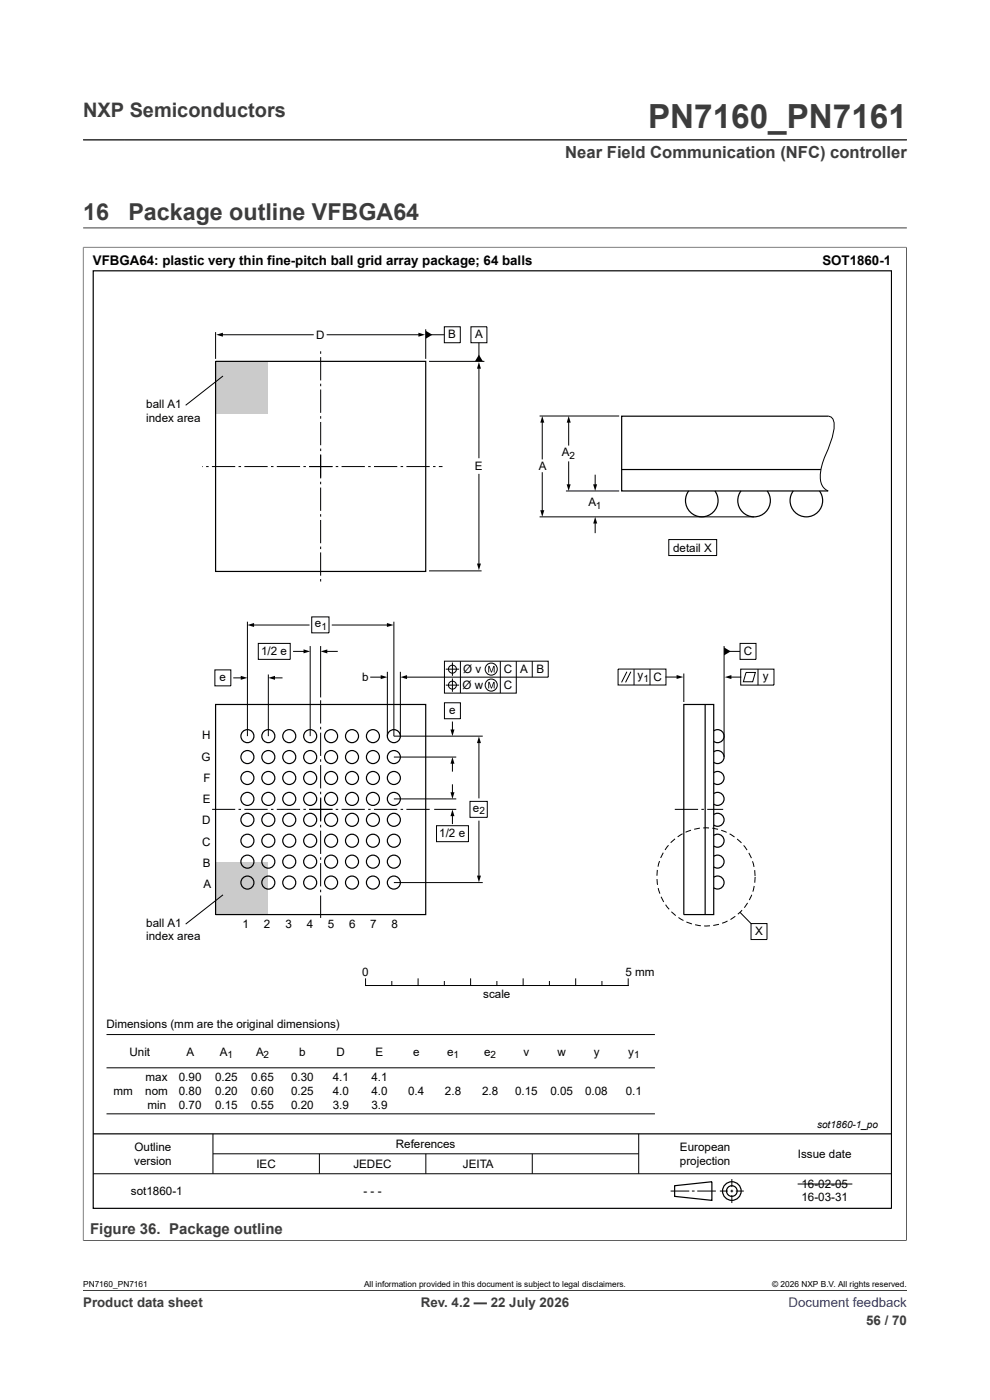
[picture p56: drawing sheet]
<svg xmlns="http://www.w3.org/2000/svg" width="210mm" height="297mm" viewBox="0 0 210 297" stroke-linecap="round" stroke-linejoin="round" font-family="sans-serif">
<defs><g id="words">
<text font-size="7.1" fill="#3c3c3c" x="137.5" y="27.2">PN7160_PN7161</text>
<g font-size="4.9" fill="#3c3c3c">
<text x="17.6" y="46.6">16</text>
<text x="27.2" y="46.6">Package outline VFBGA64</text>
</g>
<text font-size="4.2" fill="#3c3c3c" x="17.6" y="24.8">NXP Semiconductors</text>
<text font-size="3.5" fill="#3c3c3c" x="119.9" y="33.5">Near Field Communication (NFC) controller</text>
<text font-size="3.2" fill="#3c3c3c" x="19.1" y="261.7">Figure 36. Package outline</text>
<g font-size="2.8">
<text x="19.7" y="56.2">VFBGA64: plastic very thin fine-pitch ball grid array package; 64 balls</text>
<text x="174.5" y="56.2">SOT1860-1</text>
</g>
<g font-size="2.8" fill="#3c3c3c">
<text x="17.6" y="277.3">Product data sheet</text>
<text x="89.3" y="277.3">Rev. 4.2 — 22 July 2026</text>
<text x="183.7" y="281">56 / 70</text>
</g>
<text font-size="2.8" fill="#00f" x="167.3" y="277.3">Document feedback</text>
<g font-size="2.5">
<text x="67.1" y="71.9">D</text>
<text x="95.1" y="71.8">B</text>
<text x="100.8" y="71.8">A</text>
<text x="31" y="86.5">ball A1</text>
<text x="31" y="89.5">index area</text>
<text x="100.7" y="99.7">E</text>
<text x="114.3" y="99.7">A</text>
<text x="119.2" y="96.8">A</text>
<text x="124.8" y="107.4">A</text>
<text x="142.8" y="117">detail X</text>
<text x="66.8" y="133.1">e</text>
<text x="55.4" y="139">1/2 e</text>
<text x="98.3" y="142.8">Ø v</text>
<text x="106.9" y="142.8">C</text>
<text x="110.3" y="142.8">A</text>
<text x="113.8" y="142.7">B</text>
<text x="157.8" y="139">C</text>
<text x="46.6" y="144.4">e</text>
<text x="76.8" y="144.5">b</text>
<text x="98.1" y="146.2">Ø w</text>
<text x="106.9" y="146.2">C</text>
<text x="135.2" y="144.1">y</text>
<text x="138.6" y="144.5">C</text>
<text x="161.8" y="144.2">y</text>
<text x="95.3" y="151.4">e</text>
<text x="42.8" y="161.3">G</text>
<text x="42.9" y="156.8">H</text>
<text x="43.1" y="165.9">F</text>
<text x="43" y="170.4">E</text>
<text x="100.3" y="172.3">e</text>
<text x="42.9" y="179.4">C</text>
<text x="42.9" y="174.8">D</text>
<text x="93.2" y="177.7">1/2 e</text>
<text x="43" y="183.9">B</text>
<text x="43.1" y="188.4">A</text>
<text x="31" y="196.6">ball A1</text>
<text x="51.5" y="196.9">1</text>
<text x="56" y="196.9">2</text>
<text x="60.5" y="196.9">3</text>
<text x="65.1" y="196.9">4</text>
<text x="69.6" y="196.9">5</text>
<text x="74.1" y="196.9">6</text>
<text x="78.5" y="196.9">7</text>
<text x="83" y="196.9">8</text>
<text x="31" y="199.5">index area</text>
<text x="160.2" y="198.4">X</text>
<text x="76.8" y="207.1">0</text>
<text x="132.7" y="207.1">5 mm</text>
<text x="102.5" y="211.6">scale</text>
<text x="22.6" y="218">Dimensions (mm are the original dimensions)</text>
<text x="27.5" y="224">Unit</text>
<text x="39.5" y="224">A</text>
<text x="46.6" y="224">A</text>
<text x="54.3" y="224">A</text>
<text x="63.5" y="224">b</text>
<text x="71.4" y="224">D</text>
<text x="79.7" y="224">E</text>
<text x="87.7" y="224">e</text>
<text x="94.8" y="224">e</text>
<text x="102.7" y="224">e</text>
<text x="111" y="224">v</text>
<text x="118.3" y="224">w</text>
<text x="125.9" y="224">y</text>
<text x="133.3" y="224">y</text>
<text x="24.1" y="232.3">mm</text>
<text x="30.8" y="232.2">nom</text>
<text x="30.9" y="229.2">max</text>
<text x="37.9" y="229.2">0.90</text>
<text x="37.9" y="232.3">0.80</text>
<text x="45.6" y="229.2">0.25</text>
<text x="45.6" y="232.3">0.20</text>
<text x="53.3" y="229.2">0.65</text>
<text x="53.3" y="232.3">0.60</text>
<text x="61.8" y="229.2">0.30</text>
<text x="61.8" y="232.3">0.25</text>
<text x="70.6" y="229.2">4.1</text>
<text x="70.6" y="232.3">4.0</text>
<text x="78.8" y="229.2">4.1</text>
<text x="78.8" y="232.3">4.0</text>
<text x="86.6" y="232.3">0.4</text>
<text x="94.4" y="232.3">2.8</text>
<text x="102.3" y="232.3">2.8</text>
<text x="109.2" y="232.3">0.15</text>
<text x="116.7" y="232.3">0.05</text>
<text x="124.1" y="232.3">0.08</text>
<text x="132.7" y="232.3">0.1</text>
<text x="31.3" y="235.2">min</text>
<text x="37.9" y="235.2">0.70</text>
<text x="45.6" y="235.2">0.15</text>
<text x="53.3" y="235.2">0.55</text>
<text x="61.8" y="235.2">0.20</text>
<text x="70.6" y="235.2">3.9</text>
<text x="78.8" y="235.2">3.9</text>
<text x="28.5" y="244.1">Outline</text>
<text x="84" y="243.6">References</text>
<text x="144.2" y="244.1">European</text>
<text x="169.3" y="245.6">Issue date</text>
<text x="28.5" y="247.1">version</text>
<text x="54.4" y="247.8">IEC</text>
<text x="75" y="247.8">JEDEC</text>
<text x="98.2" y="247.8">JEITA</text>
<text x="144.2" y="247.1">projection</text>
<text x="170" y="252">16-02-05</text>
<text x="27.8" y="253.5">sot1860-1</text>
<text x="77.1" y="253.5">- - -</text>
<text x="170" y="254.9">16-03-31</text>
</g>
<g font-size="2.1">
<text x="120.8" y="97.3">2</text>
<text x="126.4" y="107.9">1</text>
<text x="68.2" y="133.6">1</text>
<text x="136.5" y="144.6">1</text>
<text x="101.7" y="172.7">2</text>
<text x="48.3" y="224.5">1</text>
<text x="55.9" y="224.5">2</text>
<text x="96.2" y="224.5">1</text>
<text x="104" y="224.5">2</text>
<text x="134.5" y="224.5">1</text>
<text x="173.3" y="239.3">sot1860-1_po</text>
</g>
<g font-size="1.8">
<text x="17.6" y="273.1">PN7160_PN7161</text>
<text x="77.2" y="273.1">All information provided in this document is subject to legal disclaimers.</text>
<text x="163.8" y="273.1">© 2026 NXP B.V. All rights reserved.</text>
</g>
</g></defs>
<path d="M17.6 29.7h174.8M17.6 52.4h174.7M17.6 52.4v210.9M17.6 48.3h174.8M192.3 52.4v210.9M17.6 263.2h174.7" fill="none" stroke="#3c3c3c" stroke-width=".21"/>
<path d="M45.7 76.7h11.2v11.1h-11.2z" fill="#cbcbcb"/>
<g fill="none" stroke="#000" stroke-width=".25">
<path d="M19.8 57.5h169.3v198.8h-169.3zM45.7 76.7h44.6v44.5h-44.6zM19.8 240.5h169.3M143.1 251.5l7.9-.8v3.9l-7.9-.8z"/>
<circle cx="155.2" cy="252.7" r="1.13"/>
<circle cx="155.2" cy="252.7" r="1.98"/>
</g>
<g fill="none" stroke="#000" stroke-width=".21">
<path d="M45.7 70.5v5.6M47 71h19.4M68 74.5v.6M68 75.8v4.9M69.4 71h19.6M90.3 69.9v6.2M91 76.7h11.7M91.4 71h2.9M94.3 69.3h3.3v3.4h-3.3zM99.9 69.3h3.4v3.4h-3.4zM101.6 72.7v2.8M101.6 77.9v19.2"/>
<path d="M42.9 99h.1M43.7 99h.6M45 99h4.9M50.6 99h.5M51.8 99h5M57.5 99h.5M58.7 99h5M64.4 99h.5M65.6 99h4.9M68 81.4v.5M68 82.6v5M68 88.3v.5"/>
<path d="M68 89.5v5M68 95.2v.5M68 96.4v5.1M71.2 99h.5M72.5 99h4.9M78.1 99h.5M79.3 99h5M85 99h.5M86.2 99h5M91.9 99h.5M93.1 99h.8M175.7 88.3a1.28 1.28 0 0 1 1.2 1.3 16.9 16.9 0 0 1-2.2 7.9l-.2 .7a7.6 7.6 0 0 0-.2 4.7l.5 .7 .9 .6"/>
<path d="M68 102.2v.5M68 103.4v5M68 109.1v.5M68 110.3v4.9M68 116v.5M68 117.2v4.9M101.6 100.6v19.2M141.9 114.5h10.1v3.4h-10.1zM68 122.8v.6M91 121.1h11.2M154.7 138.2h2.3M157 136.5h3.4v3.4h-3.4z"/>
<path d="M154.9 143.6h2.2M157.1 142h7.1v3.3h-7.1zM158.2 142.7h2l-.5 1.9h-2zM160.8 142v3.3M141.8 179.3l-.7 1M143.1 171.7h5M143.2 178l-.9 .8M144.8 176.9l-1.1 .6M146.6 176.1l-1.2 .5M148.5 175.7l-1.3 .2M148.8 171.7h.5M149.2 175.6h1.2"/>
<path d="M150 171.7h3.4M151.1 175.7l1.2 .2M153 176.1l1.1 .5M154.8 176.9l1 .7M156.4 178l.9 .8M157.7 179.3l.8 1M139.4 186.5l.1 1.2M139.4 184.5v1.3M139.6 188.4l.4 1.2M139.9 182.7l-.3 1.2M140.2 190.2l.6 1.1M140.7 180.9l-.6 1.1"/>
<path d="M141.2 191.9l.7 1M142.4 193.4l.9 .8M143.9 194.6l1.1 .7M145.6 195.6l1.2 .4M147.5 196.2l1.2 .2M150.6 196.4h-1.2M152.5 196.1l-1.2 .2M154.3 195.4l-1.1 .5M156 194.4l-1 .7M156.9 193.5l2.4 2.4M157.4 193.1l-.9 .8M158.6 191.5l-.7 1.1"/>
<path d="M158.8 180.9l.6 1.1M159.3 195.9h3.4v3.4h-3.4zM159.5 189.8l-.6 1.1M159.6 182.7l.3 1.2M160 188l-.3 1.2M160.1 184.6l.1 1.2M160.2 186l-.1 1.3M22.6 219.5h116.3M22.6 226.5h116.3M22.6 236.3h116.3M19.8 249h169.3M45.2 240.5v8.5"/>
<path d="M45.2 244.8h90.3M67.8 244.8v4.2M90.3 244.8v4.2M112.9 244.8v4.2M135.5 240.5v8.5M142.3 252.7h3.9M146.8 252.7h.5M147.9 252.7h4M152.7 252.7h1.7M155 252.7h.5M155.2 250.1v1.7M155.2 252.4v.6"/>
<path d="M155.2 253.5v1.7M156.1 252.7h1.7"/>
</g>
<path d="M45.9 71l1.4-.4v.8zM88.8 70.6l1.4 .4-1.4 .4zM90.3 70.2l1.4 .8-1.4 .9zM101.6 75.2l.8 1.5h-1.7zM101.6 76.8l.4 1.4h-.8zM101.2 119.6h.8l-.4 1.4zM153.6 137.3l1.4 .9-1.4 .8zM153.7 143.6l1.4-.4v.9z" fill="#000"/>
<path d="M45.7 182.9h11.2v11.1h-11.2z" fill="#cbcbcb"/>
<g fill="none" stroke="#000" stroke-width=".25">
<path d="M131.9 99.6h42.2M175.7 88.3h-43.8v15.9h43.8M146.1 104.1a3.5 3.5 0 0 0 .4 4.6 3.5 3.5 0 0 0 4.7 .1 3.5 3.5 0 0 0 .4-4.6M157.2 104.1a3.5 3.5 0 0 0 .4 4.6 3.5 3.5 0 0 0 4.7 .1 3.5 3.5 0 0 0 .4-4.6M168.3 104.1a3.5 3.5 0 0 0 .4 4.6 3.5 3.5 0 0 0 4.7 .1 3.5 3.5 0 0 0 .4-4.6M45.7 149.5h44.6v44.5h-44.6zM145.1 149.5h6.3v44.5h-6.3zM149.6 149.5v44.5M151.4 155.1a1.38 1.38 0 0 1 1.8 .1 1.38 1.38 0 0 1 0 1.9 1.38 1.38 0 0 1-1.8 .2M151.4 159.5a1.38 1.38 0 0 1 1.8 .2 1.38 1.38 0 0 1 0 1.8 1.38 1.38 0 0 1-1.8 .2M151.4 163.9a1.38 1.38 0 0 1 1.8 .2 1.38 1.38 0 0 1 0 1.9 1.38 1.38 0 0 1-1.8 .1M151.4 168.4a1.38 1.38 0 0 1 1.8 .2 1.38 1.38 0 0 1 0 1.8 1.38 1.38 0 0 1-1.8 .2"/>
<path d="M151.4 172.8a1.38 1.38 0 0 1 1.8 .2 1.38 1.38 0 0 1 0 1.8 1.38 1.38 0 0 1-1.8 .2M151.4 177.2a1.38 1.38 0 0 1 1.8 .2 1.38 1.38 0 0 1 0 1.9 1.38 1.38 0 0 1-1.8 .2M151.4 181.7a1.38 1.38 0 0 1 1.8 .2 1.38 1.38 0 0 1 0 1.8 1.38 1.38 0 0 1-1.8 .2M151.4 186.1a1.38 1.38 0 0 1 1.8 .2 1.38 1.38 0 0 1 0 1.9 1.38 1.38 0 0 1-1.8 .1"/>
<circle cx="52.5" cy="156.2" r="1.38"/>
<circle cx="56.9" cy="156.2" r="1.38"/>
<circle cx="61.4" cy="156.2" r="1.38"/>
<circle cx="65.8" cy="156.2" r="1.38"/>
<circle cx="70.2" cy="156.2" r="1.38"/>
<circle cx="74.7" cy="156.2" r="1.38"/>
<circle cx="79.1" cy="156.2" r="1.38"/>
<circle cx="83.5" cy="156.2" r="1.38"/>
<circle cx="52.5" cy="178.4" r="1.38"/>
<circle cx="52.5" cy="169.5" r="1.38"/>
<circle cx="52.5" cy="165" r="1.38"/>
<circle cx="52.5" cy="173.9" r="1.38"/>
<circle cx="52.5" cy="160.6" r="1.38"/>
<circle cx="56.9" cy="169.5" r="1.38"/>
<circle cx="56.9" cy="178.4" r="1.38"/>
<circle cx="56.9" cy="165" r="1.38"/>
<circle cx="56.9" cy="173.9" r="1.38"/>
<circle cx="56.9" cy="160.6" r="1.38"/>
<circle cx="61.4" cy="178.4" r="1.38"/>
<circle cx="61.4" cy="169.5" r="1.38"/>
<circle cx="61.4" cy="165" r="1.38"/>
<circle cx="61.4" cy="173.9" r="1.38"/>
<circle cx="61.4" cy="160.6" r="1.38"/>
<circle cx="65.8" cy="169.5" r="1.38"/>
<circle cx="65.8" cy="178.4" r="1.38"/>
<circle cx="65.8" cy="165" r="1.38"/>
<circle cx="65.8" cy="173.9" r="1.38"/>
<circle cx="65.8" cy="160.6" r="1.38"/>
<circle cx="70.2" cy="169.5" r="1.38"/>
<circle cx="70.2" cy="178.4" r="1.38"/>
<circle cx="70.2" cy="165" r="1.38"/>
<circle cx="70.2" cy="173.9" r="1.38"/>
<circle cx="70.2" cy="160.6" r="1.38"/>
<circle cx="74.7" cy="169.5" r="1.38"/>
<circle cx="74.7" cy="178.4" r="1.38"/>
<circle cx="74.7" cy="165" r="1.38"/>
<circle cx="74.7" cy="173.9" r="1.38"/>
<circle cx="74.7" cy="160.6" r="1.38"/>
<circle cx="79.1" cy="169.5" r="1.38"/>
<circle cx="79.1" cy="178.4" r="1.38"/>
<circle cx="79.1" cy="173.9" r="1.38"/>
<circle cx="79.1" cy="165" r="1.38"/>
<circle cx="79.1" cy="160.6" r="1.38"/>
<circle cx="83.5" cy="178.4" r="1.38"/>
<circle cx="83.5" cy="169.5" r="1.38"/>
<circle cx="83.5" cy="173.9" r="1.38"/>
<circle cx="83.5" cy="165" r="1.38"/>
<circle cx="83.5" cy="160.6" r="1.38"/>
<circle cx="52.5" cy="187.2" r="1.38"/>
<circle cx="52.5" cy="182.8" r="1.38"/>
<circle cx="56.9" cy="187.2" r="1.38"/>
<circle cx="56.9" cy="182.8" r="1.38"/>
<circle cx="61.4" cy="187.2" r="1.38"/>
<circle cx="61.4" cy="182.8" r="1.38"/>
<circle cx="65.8" cy="187.2" r="1.38"/>
<circle cx="65.8" cy="182.8" r="1.38"/>
<circle cx="70.2" cy="187.2" r="1.38"/>
<circle cx="70.2" cy="182.8" r="1.38"/>
<circle cx="74.7" cy="187.2" r="1.38"/>
<circle cx="74.7" cy="182.8" r="1.38"/>
<circle cx="79.1" cy="187.2" r="1.38"/>
<circle cx="79.1" cy="182.8" r="1.38"/>
<circle cx="83.5" cy="187.2" r="1.38"/>
<circle cx="83.5" cy="182.8" r="1.38"/>
</g>
<g fill="none" stroke="#000" stroke-width=".21">
<path d="M47.3 79.8l-7.9 6.2M114.5 88.3h16.8M115 89.4v8M120.6 89.4v5M120.6 98v5M114.5 109.6h45.5M115 100.3v8.2M120.1 104.2h11.2M126.2 100.8v2.2M126.2 110.8v2.2M52.5 131.9v24.3M53.6 132.6h11.9"/>
<path d="M54.8 136.5h6.8v3.4h-6.8zM62.3 138.2h2.4M65.8 137.1v19.1M66.1 130.9h3.7v3.4h-3.7zM68 137.1v10.9M69.1 138.2h2.4M70.5 132.6h12.1M83.5 131.9v24.3h18.9M153.6 137.1v23.5M45.6 142.1h3.4v3.4h-3.4zM49.6 143.8h1.8M56.9 143.1v13.1"/>
<path d="M58.1 143.8h1.7M68 148.6v4.9M68 154.2v.5M68 155.4v5M78.6 143.7h2.4M82.2 142.5v13.7M84.9 142.5v13.7M94.3 149.1h3.4v3.4h-3.4zM94.3 140.3h22v3.4h-22zM94.6 142h2.8M94.6 145.3h2.8M96 140.5v2.9"/>
<path d="M96 143.9v2.9M96 153.2v1.8M97.7 140.3v6.7M101.6 157.4v11.9M106.1 140.3v6.7M109.5 140.3v6.7h-15.2v-3.3h-8.3M112.9 140.3v3.4M131.1 141.9h10.2v3.4h-10.2zM133 142.5l-1.2 2.3M133.8 142.5l-1.1 2.3M134.5 141.9v3.4M137.9 141.9v3.4"/>
<path d="M141.3 143.6h2.5M145.1 142.9v6M45 171.7h4.9M50.6 171.7h.5M51.8 171.7h5M57.5 171.7h.5M58.7 171.7h5M64.4 171.7h.5M65.6 171.7h4.9M68 161.1v.5M68 162.3v4.9M68 168v.5"/>
<path d="M68 169.2v5.1M68 175v.5M68 176.2v5M71.2 171.7h.5M72.5 171.7h4.9M78.1 171.7h.5M79.3 171.7h5M83.5 169.5h13.3M83.5 160.6h13.3M85 171.7h.5M86.2 171.7h4.9M92.1 171.7h4.7"/>
<path d="M92.6 175.2h6.8v3.4h-6.8zM96 161.7v1.9M96 166.5v1.9M96 172.9v1.8M99.7 170h3.7v3.4h-3.7zM101.6 174.2v11.8M47.3 189.8l-7.9 6.2M68 181.9v.5M68 183.1v4.9M68 188.7v.6M68 190v4.7M83.5 187.2h18.9"/>
<path d="M77.5 207.7v1.4h55.8v-1.4M83.1 208.2v.9M88.7 207.7v1.4M94.3 208.2v.9M99.8 207.7v1.4M105.4 208.2v.9M111 207.7v1.4M116.5 208.2v.9M122.1 207.7v1.4M127.7 208.2v.9M169.2 251.2h11.6"/>
<circle cx="96" cy="145.3" r=".85"/>
<circle cx="96" cy="142" r=".85"/>
<circle cx="104.2" cy="142" r="1.28"/>
<circle cx="104.2" cy="145.3" r="1.28"/>
</g>
<g fill="#000">
<path d="M115 88.2l.5 1.5h-.9zM120.6 88.2l.5 1.5h-.9zM114.6 108.2h.9l-.5 1.4zM120.2 102.7h.8l-.4 1.5zM125.8 102.7h.9l-.5 1.5zM126.2 109.6l.5 1.5h-.9zM52.5 132.6l1.4-.4v.8zM64.4 137.8l1.4 .4-1.4 .4zM68 138.2l1.4-.4v.8zM82.1 132.2l1.4 .4-1.4 .4zM51.1 143.4l1.4 .4-1.4 .4zM56.9 143.8l1.4-.4v.8z"/>
<path d="M80.8 143.2l1.4 .5-1.4 .4zM84.9 143.7l1.4-.5v.9zM95.6 154.8h.8l-.4 1.4zM101.6 156.2l.4 1.4h-.8zM103.6 141.3h.3l.3 1.2 .4-1.2h.3v1.4h-.2v-1.2l-.4 1.2h-.1l-.4-1.2v1.2h-.2zM103.6 144.7h.3l.3 1.1 .4-1.1h.3v1.4h-.2v-1.2l-.4 1.2h-.1l-.4-1.2v1.2h-.2zM143.5 143.2l1.4 .4-1.4 .4zM95.6 168.1h.8l-.4 1.4zM96 160.6l.4 1.4h-.8zM96 171.7l.4 1.4h-.8zM101.2 185.8h.8l-.4 1.4z"/>
</g>
<path d="M17.6 52.5v210.6M17.7 52.4h174.5M192.3 52.5v210.6M17.6 273.8h174.8M17.7 263.2h174.5" fill="none" stroke="#3c3c3c" stroke-width=".21"/>
<use href="#words"/>
</svg>
